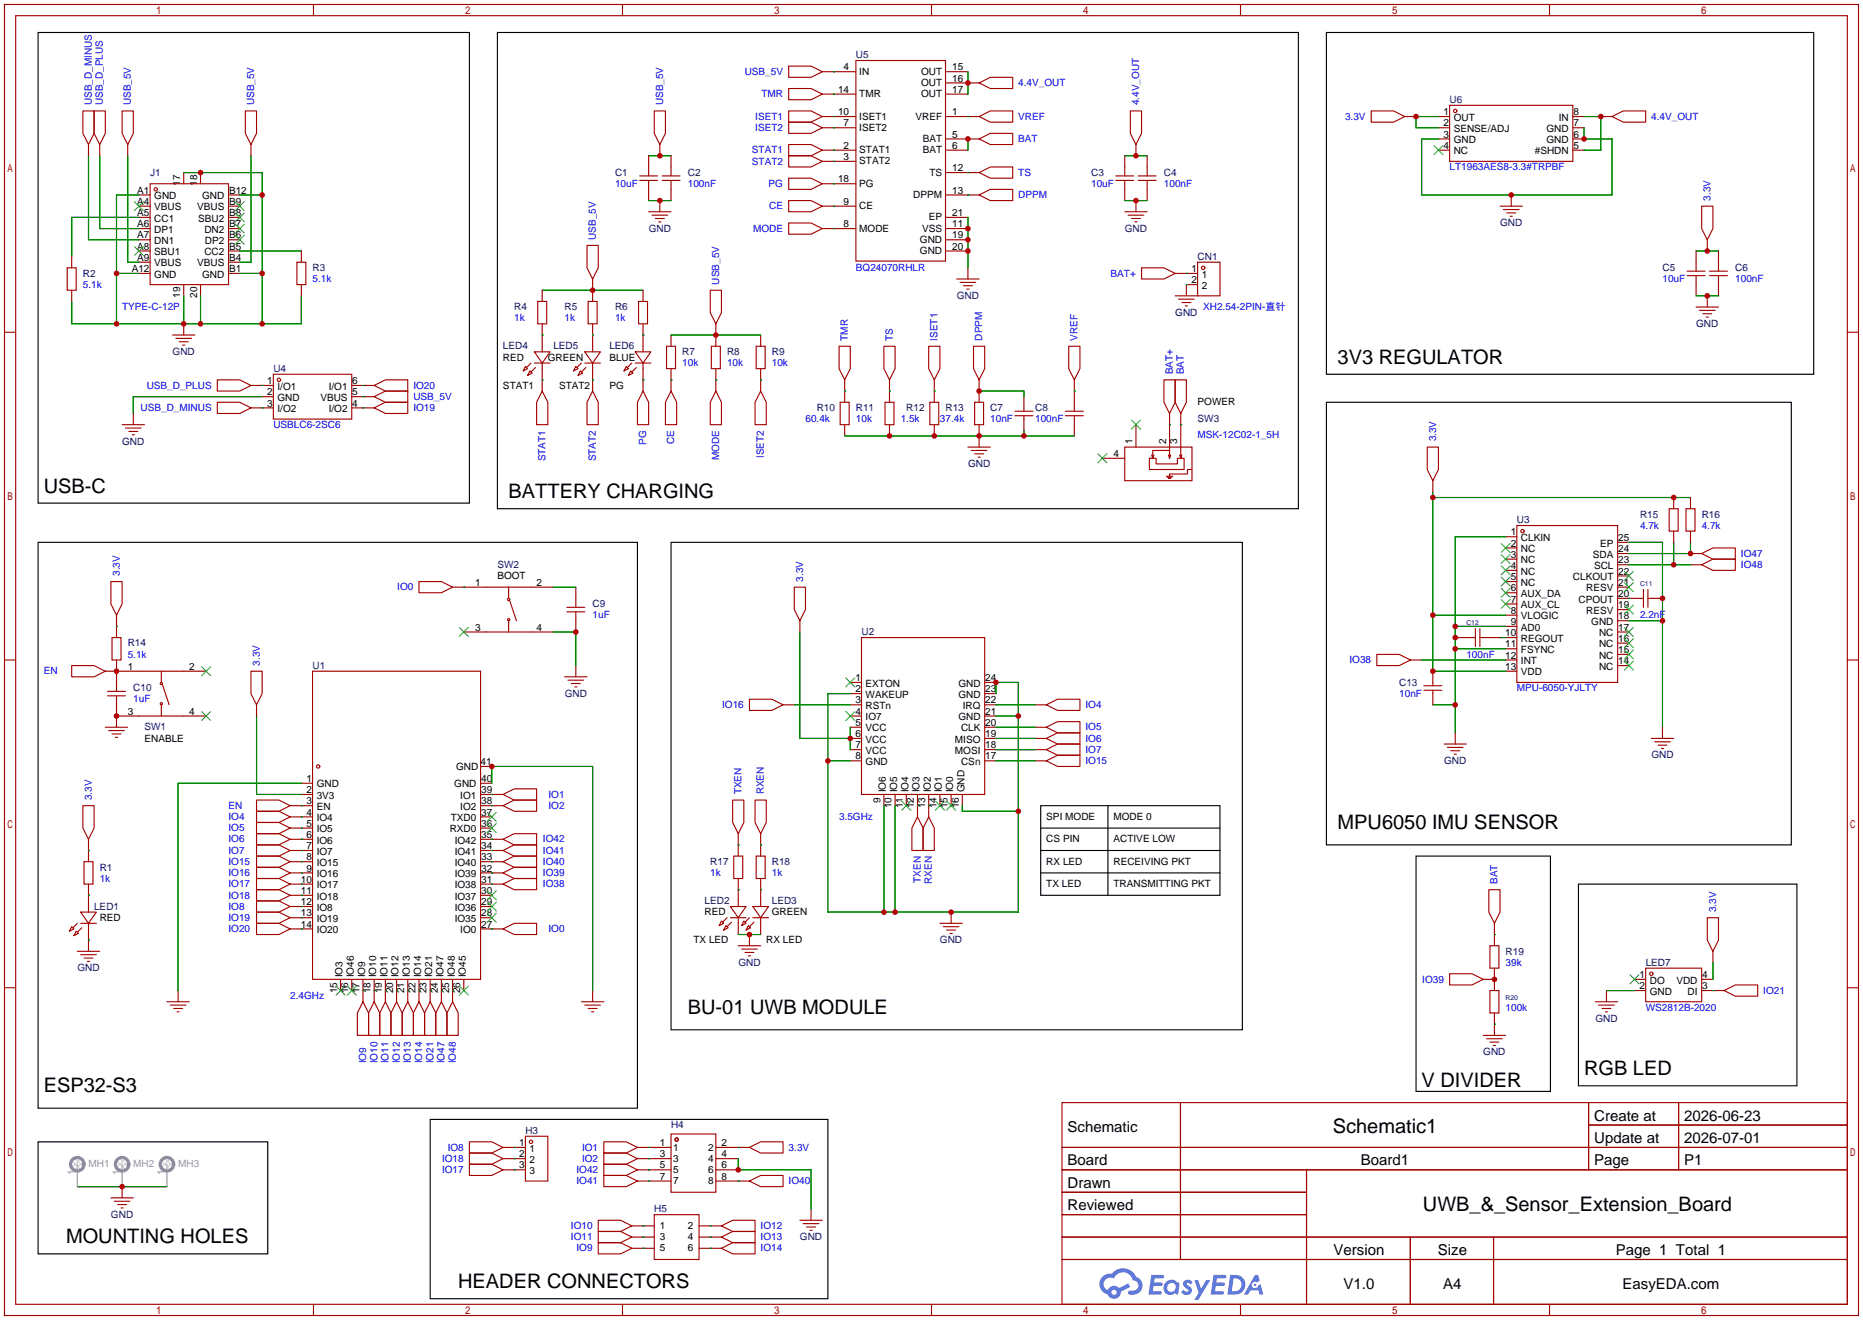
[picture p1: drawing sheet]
<svg xmlns="http://www.w3.org/2000/svg" width="422mm" height="299mm" viewBox="0 0 422 299" stroke-linecap="round" stroke-linejoin="round" font-family="sans-serif">
<defs><g id="words">
<g font-size="4.5">
<text x="303.3" y="82.5">3V3 REGULATOR</text>
<text x="9.9" y="111.7">USB-C</text>
<text x="115.3" y="113">BATTERY CHARGING</text>
<text x="303.3" y="187.9">MPU6050 IMU SENSOR</text>
<text x="156" y="229.8">BU-01 UWB MODULE</text>
<text x="359.2" y="243.8">RGB LED</text>
<text x="9.9" y="247.6">ESP32-S3</text>
<text x="322.3" y="246.3">V DIVIDER</text>
<text x="302.2" y="256.8">Schematic1</text>
<text x="322.6" y="274.6">UWB_&amp;_Sensor_Extension_Board</text>
<text x="15" y="281.9">MOUNTING HOLES</text>
<text x="103.9" y="292">HEADER CONNECTORS</text>
</g>
<g font-size="3.4">
<text x="242.1" y="256.5">Schematic</text>
<text x="361.5" y="254">Create at</text>
<text x="381.9" y="254">2026-06-23</text>
<text x="361.5" y="259.1">Update at</text>
<text x="381.9" y="259.1">2026-07-01</text>
<text x="242.1" y="264.2">Board</text>
<text x="242.1" y="269.2">Drawn</text>
<text x="308.6" y="264.2">Board1</text>
<text x="361.5" y="264.2">Page</text>
<text x="381.9" y="264.2">P1</text>
<text x="242.1" y="274.3">Reviewed</text>
<text x="302.4" y="284.5">Version</text>
<text x="326" y="284.5">Size</text>
<text x="366.4" y="284.5">Page 1 Total 1</text>
<text x="304.6" y="292.1">V1.0</text>
<text x="327.2" y="292.1">A4</text>
<text x="367.9" y="292.1">EasyEDA.com</text>
</g>
<g font-size="2.3" fill="#00f">
<text x="168.9" y="17">USB_5V</text>
<text x="20.8" y="23.9" transform="rotate(-90 20.8 23.9)">USB_D_MINUS</text>
<text x="23.3" y="23.9" transform="rotate(-90 23.3 23.9)">USB_D_PLUS</text>
<text x="29.7" y="23.9" transform="rotate(-90 29.7 23.9)">USB_5V</text>
<text x="57.6" y="23.9" transform="rotate(-90 57.6 23.9)">USB_5V</text>
<text x="150.3" y="23.9" transform="rotate(-90 150.3 23.9)">USB_5V</text>
<text x="172.6" y="22.1">TMR</text>
<text x="230.9" y="19.5">4.4V_OUT</text>
<text x="258.3" y="23.9" transform="rotate(-90 258.3 23.9)">4.4V_OUT</text>
<text x="171.2" y="29.7">ISET2</text>
<text x="171.2" y="27.1">ISET1</text>
<text x="230.9" y="27.1">VREF</text>
<text x="305" y="27.1">3.3V</text>
<text x="374.4" y="27.1">4.4V_OUT</text>
<text x="170.5" y="34.8">STAT1</text>
<text x="230.9" y="32.2">BAT</text>
<text x="170.5" y="37.3">STAT2</text>
<text x="230.9" y="39.8">TS</text>
<text x="328.7" y="38.6">LT1963AES8-3.3#TRPBF</text>
<text x="139.4" y="42.4">10uF</text>
<text x="156" y="42.4">100nF</text>
<text x="174.3" y="42.4">PG</text>
<text x="174.4" y="47.5">CE</text>
<text x="230.9" y="44.9">DPPM</text>
<text x="247.4" y="42.4">10uF</text>
<text x="263.9" y="42.4">100nF</text>
<text x="387.8" y="45.5" transform="rotate(-90 387.8 45.5)">3.3V</text>
<text x="170.7" y="52.5">MODE</text>
<text x="135.1" y="54.4" transform="rotate(-90 135.1 54.4)">USB_5V</text>
<text x="18.8" y="65.2">5.1k</text>
<text x="70.9" y="64">5.1k</text>
<text x="163" y="64.5" transform="rotate(-90 163 64.5)">USB_5V</text>
<text x="194.1" y="61.4">BQ24070RHLR</text>
<text x="251.8" y="62.7">BAT+</text>
<text x="376.9" y="64">10uF</text>
<text x="393.4" y="64">100nF</text>
<text x="27.7" y="70.3">TYPE-C-12P</text>
<text x="272.8" y="70.3">XH2.54-2PIN-直针</text>
<text x="116.6" y="72.9">1k</text>
<text x="128" y="72.9">1k</text>
<text x="139.4" y="72.9">1k</text>
<text x="192.2" y="77.2" transform="rotate(-90 192.2 77.2)">TMR</text>
<text x="202.4" y="77.2" transform="rotate(-90 202.4 77.2)">TS</text>
<text x="212.6" y="77.2" transform="rotate(-90 212.6 77.2)">ISET1</text>
<text x="222.7" y="77.2" transform="rotate(-90 222.7 77.2)">DPPM</text>
<text x="244.3" y="77.2" transform="rotate(-90 244.3 77.2)">VREF</text>
<text x="154.7" y="83">10k</text>
<text x="164.8" y="83">10k</text>
<text x="175" y="83">10k</text>
<text x="33.3" y="88.1">USB_D_PLUS</text>
<text x="93.7" y="88.1">IO20</text>
<text x="265.9" y="84.8" transform="rotate(-90 265.9 84.8)">BAT+</text>
<text x="268.4" y="84.8" transform="rotate(-90 268.4 84.8)">BAT</text>
<text x="31.9" y="93.2">USB_D_MINUS</text>
<text x="93.7" y="93.2">IO19</text>
<text x="93.7" y="90.6">USB_5V</text>
<text x="182.6" y="95.7">60.4k</text>
<text x="194.1" y="95.7">10k</text>
<text x="204.2" y="95.7">1.5k</text>
<text x="213.1" y="95.7">37.4k</text>
<text x="224.5" y="95.7">10nF</text>
<text x="234.7" y="95.7">100nF</text>
<text x="62" y="97">USBLC6-2SC6</text>
<text x="146.5" y="100.8" transform="rotate(-90 146.5 100.8)">PG</text>
<text x="152.9" y="100.7" transform="rotate(-90 152.9 100.7)">CE</text>
<text x="271.5" y="99.3">MSK-12C02-1_5H</text>
<text x="325.6" y="100.1" transform="rotate(-90 325.6 100.1)">3.3V</text>
<text x="123.7" y="104.6" transform="rotate(-90 123.7 104.6)">STAT1</text>
<text x="135.1" y="104.6" transform="rotate(-90 135.1 104.6)">STAT2</text>
<text x="163" y="104.3" transform="rotate(-90 163 104.3)">MODE</text>
<text x="173.2" y="103.8" transform="rotate(-90 173.2 103.8)">ISET2</text>
<text x="371.9" y="119.9">4.7k</text>
<text x="385.8" y="119.9">4.7k</text>
<text x="27.1" y="130.6" transform="rotate(-90 27.1 130.6)">3.3V</text>
<text x="182.1" y="131.8" transform="rotate(-90 182.1 131.8)">3.3V</text>
<text x="394.7" y="126.2">IO47</text>
<text x="394.7" y="128.7">IO48</text>
<text x="90.1" y="133.8">IO0</text>
<text x="134.4" y="140.2">1uF</text>
<text x="371.9" y="140.2">2.2nF</text>
<text x="29" y="149.1">5.1k</text>
<text x="332.5" y="149.1">100nF</text>
<text x="9.9" y="152.9">EN</text>
<text x="58.9" y="150.9" transform="rotate(-90 58.9 150.9)">3.3V</text>
<text x="306" y="150.3">IO38</text>
<text x="30.2" y="159.2">1uF</text>
<text x="163.7" y="160.5">IO16</text>
<text x="246.1" y="160.5">IO4</text>
<text x="317.2" y="158">10nF</text>
<text x="343.9" y="156.7">MPU-6050-YJLTY</text>
<text x="246.1" y="165.6">IO5</text>
<text x="246.1" y="168.1">IO6</text>
<text x="246.1" y="170.7">IO7</text>
<text x="246.1" y="173.2">IO15</text>
<text x="20.8" y="181.4" transform="rotate(-90 20.8 181.4)">3.3V</text>
<text x="51.8" y="183.4">EN</text>
<text x="51.8" y="185.9">IO4</text>
<text x="124.4" y="180.8">IO1</text>
<text x="124.4" y="183.4">IO2</text>
<text x="168.1" y="180.1" transform="rotate(-90 168.1 180.1)">TXEN</text>
<text x="173.2" y="180.1" transform="rotate(-90 173.2 180.1)">RXEN</text>
<text x="190.2" y="185.9">3.5GHz</text>
<text x="51.8" y="188.4">IO5</text>
<text x="51.8" y="191">IO6</text>
<text x="123.1" y="191">IO42</text>
<text x="51.8" y="193.5">IO7</text>
<text x="51.8" y="196.1">IO15</text>
<text x="123.1" y="193.5">IO41</text>
<text x="123.1" y="196.1">IO40</text>
<text x="22.6" y="199.9">1k</text>
<text x="51.8" y="198.6">IO16</text>
<text x="51.8" y="201.1">IO17</text>
<text x="51.8" y="203.7">IO18</text>
<text x="123.1" y="198.6">IO39</text>
<text x="123.1" y="201.1">IO38</text>
<text x="161" y="198.6">1k</text>
<text x="175" y="198.6">1k</text>
<text x="208.8" y="200.1" transform="rotate(-90 208.8 200.1)">TXEN</text>
<text x="211.3" y="200.4" transform="rotate(-90 211.3 200.4)">RXEN</text>
<text x="339.6" y="200.4" transform="rotate(-90 339.6 200.4)">BAT</text>
<text x="51.8" y="206.2">IO8</text>
<text x="51.8" y="208.8">IO19</text>
<text x="389.1" y="206.8" transform="rotate(-90 389.1 206.8)">3.3V</text>
<text x="51.8" y="211.3">IO20</text>
<text x="124.4" y="211.3">IO0</text>
<text x="341.4" y="218.9">39k</text>
<text x="65.8" y="226.5">2.4GHz</text>
<text x="322.5" y="222.7">IO39</text>
<text x="399.8" y="225.3">IO21</text>
<text x="341.4" y="229.1">100k</text>
<text x="373.1" y="229.1">WS2812B-2020</text>
<text x="83" y="241" transform="rotate(-90 83 241)">IO9</text>
<text x="85.6" y="241" transform="rotate(-90 85.6 241)">IO10</text>
<text x="88.1" y="241" transform="rotate(-90 88.1 241)">IO11</text>
<text x="90.6" y="241" transform="rotate(-90 90.6 241)">IO12</text>
<text x="93.2" y="241" transform="rotate(-90 93.2 241)">IO13</text>
<text x="95.7" y="241" transform="rotate(-90 95.7 241)">IO14</text>
<text x="98.3" y="241" transform="rotate(-90 98.3 241)">IO21</text>
<text x="100.8" y="241" transform="rotate(-90 100.8 241)">IO47</text>
<text x="103.3" y="241" transform="rotate(-90 103.3 241)">IO48</text>
<text x="100.2" y="263.4">IO18</text>
<text x="101.5" y="260.8">IO8</text>
<text x="132" y="260.8">IO1</text>
<text x="132" y="263.4">IO2</text>
<text x="178.8" y="260.8">3.3V</text>
<text x="100.2" y="265.9">IO17</text>
<text x="130.7" y="268.4">IO41</text>
<text x="130.7" y="265.9">IO42</text>
<text x="178.8" y="268.4">IO40</text>
<text x="129.4" y="278.6">IO10</text>
<text x="129.4" y="281.1">IO11</text>
<text x="172.5" y="281.1">IO13</text>
<text x="172.5" y="278.6">IO12</text>
<text x="130.7" y="283.7">IO9</text>
<text x="172.5" y="283.7">IO14</text>
</g>
<g font-size="2.3">
<text x="191.3" y="15.9">4</text>
<text x="194.8" y="17">IN</text>
<text x="208.8" y="17">OUT</text>
<text x="215.9" y="15.9">15</text>
<text x="190" y="21">14</text>
<text x="194.8" y="22">TMR</text>
<text x="208.8" y="19.5">OUT</text>
<text x="208.8" y="22">OUT</text>
<text x="215.9" y="18.5">16</text>
<text x="215.9" y="21">17</text>
<text x="190" y="26.1">10</text>
<text x="191.3" y="28.6">7</text>
<text x="194.8" y="29.7">ISET2</text>
<text x="194.8" y="27.1">ISET1</text>
<text x="207.6" y="27.1">VREF</text>
<text x="215.9" y="26.1">1</text>
<text x="327.3" y="28.6">2</text>
<text x="327.3" y="26.1">1</text>
<text x="329.6" y="29.9">SENSE/ADJ</text>
<text x="329.6" y="27.4">OUT</text>
<text x="350.6" y="29.9">GND</text>
<text x="353.4" y="27.4">IN</text>
<text x="356.7" y="26.1">8</text>
<text x="356.7" y="28.6">7</text>
<text x="191.3" y="33.7">2</text>
<text x="194.8" y="34.7">STAT1</text>
<text x="209.2" y="32.2">BAT</text>
<text x="209.2" y="34.7">BAT</text>
<text x="215.9" y="31.2">5</text>
<text x="215.9" y="33.7">6</text>
<text x="327.3" y="33.7">4</text>
<text x="327.3" y="31.2">3</text>
<text x="329.6" y="35">NC</text>
<text x="329.6" y="32.5">GND</text>
<text x="348" y="35">#SHDN</text>
<text x="350.6" y="32.5">GND</text>
<text x="356.7" y="31.2">6</text>
<text x="356.7" y="33.7">5</text>
<text x="190" y="41.3">18</text>
<text x="191.3" y="36.3">3</text>
<text x="194.8" y="37.3">STAT2</text>
<text x="210.7" y="39.8">TS</text>
<text x="215.9" y="38.8">12</text>
<text x="31.1" y="46.4">A4</text>
<text x="31.1" y="43.9">A1</text>
<text x="35" y="47.7">VBUS</text>
<text x="35" y="45.2">GND</text>
<text x="40.9" y="42.1" transform="rotate(-90 40.9 42.1)">17</text>
<text x="44.7" y="42.1" transform="rotate(-90 44.7 42.1)">18</text>
<text x="44.7" y="47.7">VBUS</text>
<text x="45.8" y="45.2">GND</text>
<text x="51.9" y="43.9">B12</text>
<text x="51.9" y="46.4">B9</text>
<text x="191.3" y="46.4">9</text>
<text x="194.8" y="47.4">CE</text>
<text x="194.8" y="42.4">PG</text>
<text x="207.1" y="44.9">DPPM</text>
<text x="215.9" y="43.9">13</text>
<text x="31.1" y="51.5">A6</text>
<text x="31.1" y="49">A5</text>
<text x="35" y="52.8">DP1</text>
<text x="35" y="50.2">CC1</text>
<text x="45" y="50.2">SBU2</text>
<text x="46.3" y="52.8">DN2</text>
<text x="51.9" y="49">B8</text>
<text x="51.9" y="51.5">B7</text>
<text x="191.3" y="51.5">8</text>
<text x="194.8" y="52.5">MODE</text>
<text x="209.1" y="52.5">VSS</text>
<text x="210.6" y="50">EP</text>
<text x="215.9" y="51.5">11</text>
<text x="215.9" y="49">21</text>
<text x="31.1" y="59.1">A9</text>
<text x="31.1" y="56.6">A8</text>
<text x="31.1" y="54">A7</text>
<text x="35" y="57.9">SBU1</text>
<text x="35" y="55.3">DN1</text>
<text x="46.3" y="57.9">CC2</text>
<text x="46.5" y="55.3">DP2</text>
<text x="51.9" y="54">B6</text>
<text x="51.9" y="56.6">B5</text>
<text x="51.9" y="59.1">B4</text>
<text x="208.6" y="55.1">GND</text>
<text x="208.6" y="57.6">GND</text>
<text x="215.9" y="54">19</text>
<text x="215.9" y="56.6">20</text>
<text x="29.9" y="61.7">A12</text>
<text x="35" y="62.9">GND</text>
<text x="35" y="60.4">VBUS</text>
<text x="44.7" y="60.4">VBUS</text>
<text x="45.8" y="62.9">GND</text>
<text x="51.9" y="61.7">B1</text>
<text x="270.1" y="61.7">1</text>
<text x="270.1" y="64.2">2</text>
<text x="272.5" y="62.9">1</text>
<text x="272.5" y="65.5">2</text>
<text x="40.9" y="67.5" transform="rotate(-90 40.9 67.5)">19</text>
<text x="44.7" y="67.5" transform="rotate(-90 44.7 67.5)">20</text>
<text x="114" y="81.8">RED</text>
<text x="124.2" y="81.8">GREEN</text>
<text x="138.2" y="81.8">BLUE</text>
<text x="60.6" y="87.1">1</text>
<text x="60.6" y="89.6">2</text>
<text x="62.9" y="88.3">I/O1</text>
<text x="74.5" y="88.3">I/O1</text>
<text x="79.9" y="89.6">5</text>
<text x="79.9" y="87.1">6</text>
<text x="114" y="88.1">STAT1</text>
<text x="126.7" y="88.1">STAT2</text>
<text x="138.2" y="88.1">PG</text>
<text x="60.6" y="92.1">3</text>
<text x="62.9" y="90.9">GND</text>
<text x="62.9" y="93.4">I/O2</text>
<text x="72.6" y="90.9">VBUS</text>
<text x="74.5" y="93.4">I/O2</text>
<text x="79.9" y="92.1">4</text>
<text x="271.5" y="91.9">POWER</text>
<text x="256.8" y="100.6" transform="rotate(-90 256.8 100.6)">1</text>
<text x="264.4" y="100.6" transform="rotate(-90 264.4 100.6)">2</text>
<text x="266.9" y="100.6" transform="rotate(-90 266.9 100.6)">3</text>
<text x="252.5" y="103.6">4</text>
<text x="342.5" y="121.4">1</text>
<text x="342.5" y="123.9">2</text>
<text x="344.9" y="122.6">CLKIN</text>
<text x="344.9" y="125.2">NC</text>
<text x="362.8" y="123.9">EP</text>
<text x="366.9" y="125.2">24</text>
<text x="366.9" y="122.6">25</text>
<text x="112.8" y="131.3">BOOT</text>
<text x="342.5" y="126.4">3</text>
<text x="342.5" y="129">4</text>
<text x="342.5" y="131.5">5</text>
<text x="344.9" y="127.7">NC</text>
<text x="344.9" y="130.2">NC</text>
<text x="356.6" y="131.5">CLKOUT</text>
<text x="361.2" y="126.4">SDA</text>
<text x="361.4" y="129">SCL</text>
<text x="366.9" y="130.2">22</text>
<text x="366.9" y="127.7">23</text>
<text x="107.7" y="132.8">1</text>
<text x="121.7" y="132.8">2</text>
<text x="342.5" y="134.1">6</text>
<text x="342.5" y="136.6">7</text>
<text x="344.9" y="132.8">NC</text>
<text x="344.9" y="135.3">AUX_DA</text>
<text x="344.9" y="137.9">AUX_CL</text>
<text x="357.9" y="136.6">CPOUT</text>
<text x="359.7" y="134.1">RESV</text>
<text x="366.9" y="137.9">19</text>
<text x="366.9" y="135.3">20</text>
<text x="366.9" y="132.8">21</text>
<text x="107.7" y="142.9">3</text>
<text x="121.7" y="142.9">4</text>
<text x="342.5" y="139.1">8</text>
<text x="342.5" y="141.7">9</text>
<text x="344.9" y="140.4">VLOGIC</text>
<text x="344.9" y="142.9">AD0</text>
<text x="359.7" y="139.1">RESV</text>
<text x="360.8" y="141.7">GND</text>
<text x="366.9" y="142.9">17</text>
<text x="366.9" y="140.4">18</text>
<text x="341.3" y="144.2">10</text>
<text x="341.3" y="146.8">11</text>
<text x="341.3" y="149.3">12</text>
<text x="344.9" y="145.5">REGOUT</text>
<text x="344.9" y="148">FSYNC</text>
<text x="362.6" y="149.3">NC</text>
<text x="362.6" y="146.8">NC</text>
<text x="362.6" y="144.2">NC</text>
<text x="366.9" y="148">15</text>
<text x="366.9" y="145.5">16</text>
<text x="29" y="151.8">1</text>
<text x="42.9" y="151.8">2</text>
<text x="193.9" y="154.4">1</text>
<text x="196.3" y="155.6">EXTON</text>
<text x="217.3" y="155.6">GND</text>
<text x="223.4" y="154.4">24</text>
<text x="341.3" y="151.8">13</text>
<text x="344.9" y="150.6">INT</text>
<text x="344.9" y="153.1">VDD</text>
<text x="362.6" y="151.8">NC</text>
<text x="366.9" y="150.6">14</text>
<text x="29" y="162">3</text>
<text x="42.9" y="162">4</text>
<text x="193.9" y="156.9">2</text>
<text x="193.9" y="159.5">3</text>
<text x="193.9" y="162">4</text>
<text x="196.3" y="158.2">WAKEUP</text>
<text x="196.3" y="160.7">RSTn</text>
<text x="217.3" y="158.2">GND</text>
<text x="218.3" y="160.7">IRQ</text>
<text x="223.4" y="162">21</text>
<text x="223.4" y="159.5">22</text>
<text x="223.4" y="156.9">23</text>
<text x="193.9" y="164.5">5</text>
<text x="193.9" y="167.1">6</text>
<text x="196.3" y="163.3">IO7</text>
<text x="196.3" y="165.8">VCC</text>
<text x="217.3" y="163.3">GND</text>
<text x="217.9" y="165.8">CLK</text>
<text x="223.4" y="167.1">19</text>
<text x="223.4" y="164.5">20</text>
<text x="32.8" y="168.1">ENABLE</text>
<text x="109" y="173.4">41</text>
<text x="193.9" y="169.6">7</text>
<text x="193.9" y="172.2">8</text>
<text x="196.3" y="168.3">VCC</text>
<text x="196.3" y="170.9">VCC</text>
<text x="196.3" y="173.4">GND</text>
<text x="216.5" y="170.9">MOSI</text>
<text x="216.5" y="168.3">MISO</text>
<text x="217.9" y="173.4">CSn</text>
<text x="223.4" y="172.2">17</text>
<text x="223.4" y="169.6">18</text>
<text x="69.5" y="177.2">1</text>
<text x="69.5" y="179.8">2</text>
<text x="71.8" y="178.5">GND</text>
<text x="103" y="178.5">GND</text>
<text x="103.4" y="174.4">GND</text>
<text x="109.1" y="179.8">39</text>
<text x="109.1" y="177.2">40</text>
<text x="200.9" y="179.6" transform="rotate(-90 200.9 179.6)">IO6</text>
<text x="203.4" y="179.6" transform="rotate(-90 203.4 179.6)">IO5</text>
<text x="206" y="179.6" transform="rotate(-90 206 179.6)">IO4</text>
<text x="208.5" y="179.6" transform="rotate(-90 208.5 179.6)">IO3</text>
<text x="211" y="179.6" transform="rotate(-90 211 179.6)">IO2</text>
<text x="213.6" y="179.6" transform="rotate(-90 213.6 179.6)">IO1</text>
<text x="216.1" y="179.6" transform="rotate(-90 216.1 179.6)">IO0</text>
<text x="218.7" y="179.6" transform="rotate(-90 218.7 179.6)">GND</text>
<text x="69.5" y="182.3">3</text>
<text x="69.5" y="184.9">4</text>
<text x="71.8" y="181">3V3</text>
<text x="71.8" y="183.6">EN</text>
<text x="104.4" y="183.6">IO2</text>
<text x="104.4" y="181">IO1</text>
<text x="109.1" y="184.9">37</text>
<text x="109.1" y="182.3">38</text>
<text x="199.6" y="182" transform="rotate(-90 199.6 182)">9</text>
<text x="202.1" y="183.2" transform="rotate(-90 202.1 183.2)">10</text>
<text x="204.7" y="183.2" transform="rotate(-90 204.7 183.2)">11</text>
<text x="207.2" y="183.2" transform="rotate(-90 207.2 183.2)">12</text>
<text x="209.8" y="183.2" transform="rotate(-90 209.8 183.2)">13</text>
<text x="212.3" y="183.2" transform="rotate(-90 212.3 183.2)">14</text>
<text x="214.8" y="183.2" transform="rotate(-90 214.8 183.2)">15</text>
<text x="217.4" y="183.2" transform="rotate(-90 217.4 183.2)">16</text>
<text x="237.2" y="185.9">SPI MODE</text>
<text x="252.5" y="185.9">MODE 0</text>
<text x="69.5" y="187.4">5</text>
<text x="69.5" y="189.9">6</text>
<text x="71.8" y="186.1">IO4</text>
<text x="71.8" y="188.7">IO5</text>
<text x="71.8" y="191.2">IO6</text>
<text x="102" y="188.7">RXD0</text>
<text x="102.2" y="186.1">TXD0</text>
<text x="103.1" y="191.2">IO42</text>
<text x="109.1" y="189.9">35</text>
<text x="109.1" y="187.4">36</text>
<text x="237.2" y="191">CS PIN</text>
<text x="252.5" y="191">ACTIVE LOW</text>
<text x="69.5" y="192.5">7</text>
<text x="69.5" y="195">8</text>
<text x="69.5" y="197.6">9</text>
<text x="71.8" y="193.7">IO7</text>
<text x="71.8" y="196.3">IO15</text>
<text x="103.1" y="196.3">IO40</text>
<text x="103.1" y="193.7">IO41</text>
<text x="109.1" y="197.6">32</text>
<text x="109.1" y="195">33</text>
<text x="109.1" y="192.5">34</text>
<text x="237.2" y="196.1">RX LED</text>
<text x="252.5" y="196.1">RECEIVING PKT</text>
<text x="68.2" y="200.1">10</text>
<text x="68.2" y="202.6">11</text>
<text x="71.8" y="198.8">IO16</text>
<text x="71.8" y="201.4">IO17</text>
<text x="71.8" y="203.9">IO18</text>
<text x="103.1" y="203.9">IO37</text>
<text x="103.1" y="201.4">IO38</text>
<text x="103.1" y="198.8">IO39</text>
<text x="109.1" y="202.6">30</text>
<text x="109.1" y="200.1">31</text>
<text x="237.2" y="201.1">TX LED</text>
<text x="252.5" y="201.1">TRANSMITTING PKT</text>
<text x="22.6" y="208.8">RED</text>
<text x="68.2" y="205.2">12</text>
<text x="68.2" y="207.7">13</text>
<text x="71.8" y="206.4">IO8</text>
<text x="71.8" y="209">IO19</text>
<text x="103.1" y="209">IO35</text>
<text x="103.1" y="206.4">IO36</text>
<text x="109.1" y="207.7">28</text>
<text x="109.1" y="205.2">29</text>
<text x="159.8" y="207.5">RED</text>
<text x="175" y="207.5">GREEN</text>
<text x="68.2" y="210.3">14</text>
<text x="71.8" y="211.5">IO20</text>
<text x="104.4" y="211.5">IO0</text>
<text x="109.1" y="210.3">27</text>
<text x="157.2" y="213.8">TX LED</text>
<text x="173.7" y="213.8">RX LED</text>
<text x="77.7" y="221.5" transform="rotate(-90 77.7 221.5)">IO3</text>
<text x="80.2" y="221.5" transform="rotate(-90 80.2 221.5)">IO46</text>
<text x="82.8" y="221.5" transform="rotate(-90 82.8 221.5)">IO9</text>
<text x="85.3" y="221.5" transform="rotate(-90 85.3 221.5)">IO10</text>
<text x="87.8" y="221.5" transform="rotate(-90 87.8 221.5)">IO11</text>
<text x="90.4" y="221.5" transform="rotate(-90 90.4 221.5)">IO12</text>
<text x="92.9" y="221.5" transform="rotate(-90 92.9 221.5)">IO13</text>
<text x="95.5" y="221.5" transform="rotate(-90 95.5 221.5)">IO14</text>
<text x="98" y="221.5" transform="rotate(-90 98 221.5)">IO21</text>
<text x="100.5" y="221.5" transform="rotate(-90 100.5 221.5)">IO47</text>
<text x="103.1" y="221.5" transform="rotate(-90 103.1 221.5)">IO48</text>
<text x="105.6" y="221.5" transform="rotate(-90 105.6 221.5)">IO45</text>
<text x="371.7" y="221.7">1</text>
<text x="386" y="221.7">4</text>
<text x="76.4" y="225.1" transform="rotate(-90 76.4 225.1)">15</text>
<text x="79" y="225.1" transform="rotate(-90 79 225.1)">16</text>
<text x="81.5" y="225.1" transform="rotate(-90 81.5 225.1)">17</text>
<text x="84" y="225.1" transform="rotate(-90 84 225.1)">18</text>
<text x="86.6" y="225.1" transform="rotate(-90 86.6 225.1)">19</text>
<text x="89.1" y="225.1" transform="rotate(-90 89.1 225.1)">20</text>
<text x="91.7" y="225.1" transform="rotate(-90 91.7 225.1)">21</text>
<text x="94.2" y="225.1" transform="rotate(-90 94.2 225.1)">22</text>
<text x="96.7" y="225.1" transform="rotate(-90 96.7 225.1)">23</text>
<text x="99.3" y="225.1" transform="rotate(-90 99.3 225.1)">24</text>
<text x="101.8" y="225.1" transform="rotate(-90 101.8 225.1)">25</text>
<text x="104.4" y="225.1" transform="rotate(-90 104.4 225.1)">26</text>
<text x="371.7" y="224.2">2</text>
<text x="374.1" y="223">DO</text>
<text x="374.1" y="225.5">GND</text>
<text x="380.1" y="223">VDD</text>
<text x="382.6" y="225.5">DI</text>
<text x="386" y="224.2">3</text>
<text x="117.7" y="259.8">1</text>
<text x="117.7" y="262.3">2</text>
<text x="120.1" y="261.1">1</text>
<text x="120.1" y="263.6">2</text>
<text x="149.6" y="259.8">1</text>
<text x="149.6" y="262.3">3</text>
<text x="152.7" y="260.8">1</text>
<text x="152.7" y="263.3">3</text>
<text x="160.5" y="260.8">2</text>
<text x="160.5" y="263.3">4</text>
<text x="163.6" y="259.8">2</text>
<text x="163.6" y="262.3">4</text>
<text x="117.7" y="264.9">3</text>
<text x="120.1" y="266.1">3</text>
<text x="149.6" y="264.9">5</text>
<text x="149.6" y="267.4">7</text>
<text x="152.7" y="265.9">5</text>
<text x="152.7" y="268.4">7</text>
<text x="160.5" y="265.9">6</text>
<text x="160.5" y="268.4">8</text>
<text x="163.6" y="264.9">6</text>
<text x="163.6" y="267.4">8</text>
<text x="149.6" y="278.6">1</text>
<text x="149.6" y="281.1">3</text>
<text x="156" y="278.6">2</text>
<text x="156" y="281.1">4</text>
<text x="149.6" y="283.7">5</text>
<text x="156" y="283.7">6</text>
</g>
<g font-size="2.3" fill="#000080">
<text x="194.1" y="13.2">U5</text>
<text x="328.7" y="23.3">U6</text>
<text x="34" y="39.8">J1</text>
<text x="139.4" y="39.8">C1</text>
<text x="156" y="39.8">C2</text>
<text x="247.4" y="39.8">C3</text>
<text x="263.9" y="39.8">C4</text>
<text x="147.1" y="52.5">GND</text>
<text x="255" y="52.5">GND</text>
<text x="340.1" y="51.3">GND</text>
<text x="271.5" y="58.9">CN1</text>
<text x="18.8" y="62.7">R2</text>
<text x="70.9" y="61.4">R3</text>
<text x="376.9" y="61.4">C5</text>
<text x="393.4" y="61.4">C6</text>
<text x="116.6" y="70.3">R4</text>
<text x="128" y="70.3">R5</text>
<text x="139.4" y="70.3">R6</text>
<text x="216.9" y="67.8">GND</text>
<text x="266.5" y="71.6">GND</text>
<text x="384.6" y="74.1">GND</text>
<text x="39.1" y="80.5">GND</text>
<text x="114" y="79.2">LED4</text>
<text x="125.5" y="79.2">LED5</text>
<text x="138.2" y="79.2">LED6</text>
<text x="154.7" y="80.5">R7</text>
<text x="164.8" y="80.5">R8</text>
<text x="175" y="80.5">R9</text>
<text x="62" y="84.3">U4</text>
<text x="185.2" y="93.2">R10</text>
<text x="194.1" y="93.2">R11</text>
<text x="205.5" y="93.2">R12</text>
<text x="214.4" y="93.2">R13</text>
<text x="224.5" y="93.2">C7</text>
<text x="234.7" y="93.2">C8</text>
<text x="271.5" y="95.7">SW3</text>
<text x="27.7" y="100.8">GND</text>
<text x="219.5" y="105.9">GND</text>
<text x="343.9" y="118.6">U3</text>
<text x="371.9" y="117.3">R15</text>
<text x="385.8" y="117.3">R16</text>
<text x="112.8" y="128.7">SW2</text>
<text x="134.4" y="137.6">C9</text>
<text x="195.3" y="144">U2</text>
<text x="29" y="146.5">R14</text>
<text x="70.9" y="151.6">U1</text>
<text x="317.2" y="155.4">C13</text>
<text x="30.2" y="156.7">C10</text>
<text x="128" y="158">GND</text>
<text x="32.8" y="165.6">SW1</text>
<text x="327.4" y="173.2">GND</text>
<text x="374.4" y="171.9">GND</text>
<text x="22.6" y="197.3">R1</text>
<text x="161" y="196.1">R17</text>
<text x="175" y="196.1">R18</text>
<text x="21.3" y="206.2">LED1</text>
<text x="159.8" y="204.9">LED2</text>
<text x="175" y="204.9">LED3</text>
<text x="213.1" y="213.8">GND</text>
<text x="17.5" y="220.2">GND</text>
<text x="167.4" y="218.9">GND</text>
<text x="341.4" y="216.4">R19</text>
<text x="373.1" y="218.9">LED7</text>
<text x="361.7" y="231.6">GND</text>
<text x="336.3" y="239.2">GND</text>
<text x="119.1" y="257">H3</text>
<text x="152.1" y="255.7">H4</text>
<text x="148.3" y="274.8">H5</text>
<text x="25.2" y="276.1">GND</text>
<text x="181.4" y="281.1">GND</text>
</g>
<g font-size="2.3" fill="#999">
<text x="17" y="266.4" transform="rotate(-90 17 266.4)">1</text>
<text x="20.1" y="264.6">MH1</text>
<text x="27.1" y="266.4" transform="rotate(-90 27.1 266.4)">1</text>
<text x="30.2" y="264.6">MH2</text>
<text x="37.3" y="266.4" transform="rotate(-90 37.3 266.4)">1</text>
<text x="40.4" y="264.6">MH3</text>
</g>
<g font-size="1.5" fill="#000080">
<text x="371.9" y="132.7">C11</text>
<text x="332.5" y="141.6">C12</text>
<text x="341.4" y="226.7">R20</text>
</g>
</g></defs>
<g fill="none" stroke="#a10000" stroke-width=".25">
<path d="M1 1h420.4v297.2h-420.4zM3.6 3.6h415.2v292.1h-415.2zM71.1 1v2.6M141.1 1v2.6M211.2 1v2.6M281.3 1v2.6M351.3 1v2.6M1 75.3h2.6M418.8 75.3h2.6M1 149.6h2.6M418.8 149.6h2.6M1 223.9h2.6"/>
<path d="M418.8 223.9h2.6M240.8 249.9h178v45.8h-178zM267.7 249.9v35.6M360.2 249.9v15.3M360.2 255h58.6M380.6 249.9v15.3M240.8 260.1h178M240.8 265.2h178M240.8 270.3h55.4M240.8 275.3h55.4M296.2 265.2v30.5M71.1 295.7v2.5"/>
<path d="M141.1 295.7v2.5M211.2 295.7v2.5M240.8 280.4h178M240.8 285.5h178M281.3 295.7v2.5M319.8 280.4v15.3M338.6 280.4v15.3M351.3 295.7v2.5"/>
</g>
<g fill="#5487ff">
<path d="M268.5 290.3a1.3 1.3 0 0 1 1.9 .3l-.4 .6a.54 .54 0 0 0-1-.2l.2 .2a1.28 1.28 0 0 1 .8 2 1.53 1.53 0 0 1-2.2-.3l.5-.6 .8 .5a.31 .31 0 0 0 .3-.3 .31 .31 0 0 0-.2-.3 1.12 1.12 0 0 1-.7-1.9z"/>
<path d="M270.8 290.2h.8l.7 1.9 1.2-1.9h.9l-2.7 4.5h-.9l1-1.7z"/>
<path d="M261 289h2.3a.46 .46 0 0 1 .5 .1 .46 .46 0 0 1 .1 .5l-.3 .2h-1.8l-.1 .9h1.6a.4 .4 0 0 1 .3 .4 .4 .4 0 0 1-.4 .4h-1.6l-.2 1.2h1.4a.46 .46 0 0 1 .5 .1 .46 .46 0 0 1 .1 .5l-.4 .2h-2.6z"/>
<path d="M275.1 289h2.3a.47 .47 0 0 1 .5 .1 .47 .47 0 0 1 .1 .5l-.3 .2h-1.8l-.1 .9h1.6a.4 .4 0 0 1 .4 .4 .4 .4 0 0 1-.5 .4h-1.6l-.2 1.2h1.4a.46 .46 0 0 1 .5 .1 .46 .46 0 0 1 .1 .5l-.4 .2h-2.6z"/>
<path d="M284.5 289h.8l.3 1.3-.6 .4a.75 .75 0 0 0-1.1 .3 .75 .75 0 0 0 .5 1 .75 .75 0 0 0 .9-.6l.5-.3 .6 2.4h-.8l-.3-1h-1.8l-.5 1h-1z"/>
<path d="M278.9 289l-.6 4.5h1.4a2.27 2.27 0 0 0 2.7-2.3 2.27 2.27 0 0 0-2.7-2.2zM279.7 289.8a1.5 1.5 0 0 1 1.8 1.5 1.5 1.5 0 0 1-1.9 1.4h-.3z"/>
<path d="M264.4 290.6a1.6 1.6 0 0 0-.4 2.3 1.6 1.6 0 0 0 2.3 .2l.8 .4 .3-2.5-.1-.3h-.5a1.58 1.58 0 0 0-2.4-.1zM265 291.1a.98 .98 0 0 1 1.6 .5 .98 .98 0 0 1-1.1 1.2 .94 .94 0 0 1-.9-.6 .94 .94 0 0 1 .4-1.1z"/>
<path d="M250 289.4a2.37 2.37 0 0 0 1.1 4 1.54 1.54 0 0 0 1.8 1 1.54 1.54 0 0 0 1.2-1.6l2.2-1.1-.5-.8-2.1 1.1a1.57 1.57 0 0 0-2.6 .4 1.5 1.5 0 0 1-.7-2.1 1.5 1.5 0 0 1 2.2-.5 2.23 2.23 0 0 1 2.3-1.4 2.23 2.23 0 0 1 1.9 1.8 1.16 1.16 0 0 1 1.3 1.1 1.16 1.16 0 0 1-1.1 1.3h-.7a.47 .47 0 0 0-.5 .3 .47 .47 0 0 0 .4 .6 2.14 2.14 0 0 0 2.7-1.4 2.14 2.14 0 0 0-1.3-2.7 3.2 3.2 0 0 0-5.5-.7l-1.1 .1zM252 292.9a.6 .6 0 0 1 1.2 0 .6 .6 0 0 1-1.2 0z"/>
<circle cx="284.6" cy="291.3" r=".28"/>
</g>
<g fill="none" stroke="#a10000" stroke-width=".25">
<path d="M178.8 15h5.1l2.5 1.3-2.5 1.2h-5.1zM186.4 16.3h7.7M194.1 13.7h20.3v45.5h-20.3zM214.4 16.3h5.1M214.4 18.8h7.6M222 18.8l2.5-1.3h5.1v2.6h-5.1zM18.8 25.1h2.5v5.1l-1.2 2.6-1.3-2.6zM20.1 32.8v2.5M21.3 25.1h2.6v5.1l-1.3 2.6-1.3-2.6zM22.6 32.8v2.5M27.7 25.1h2.5v5.1l-1.2 2.6-1.3-2.6zM29 32.8v2.5"/>
<path d="M41.7 39.1v2.6M45.5 39.1v2.6M55.6 25.1h2.6v5.1l-1.3 2.6-1.3-2.6zM56.9 32.8v2.5M145 39.9h4.1M147.1 35.3v4.6M148.3 25.1h2.6v5.1l-1.3 2.6-1.3-2.6zM149.6 32.8v2.5M150.1 39.9h4.1M152.1 35.3v4.6M178.8 32.8h5.1l2.5 1.2-2.5 1.3h-5.1zM178.8 35.3h5.1l2.5 1.3-2.5 1.2h-5.1z"/>
<path d="M178.8 27.7h5.1l2.5 1.3-2.5 1.2h-5.1zM178.8 20.1h5.1l2.5 1.2-2.5 1.3h-5.1zM178.8 25.1h5.1l2.5 1.3-2.5 1.3h-5.1zM186.4 26.4h7.7M186.4 34h7.7M186.4 36.6h7.7M186.4 29h7.7M186.4 21.3h7.7M214.4 26.4h7.6M214.4 34h5.1M214.4 31.5h7.6M214.4 39.1h7.6"/>
<path d="M214.4 21.3h5.1M222 31.5l2.5-1.3h5.1v2.6h-5.1zM222 39.1l2.5-1.3h5.1v2.6h-5.1zM222 26.4l2.5-1.3h5.1v2.6h-5.1zM253 39.9h4M255 35.3v4.6M256.3 25.1h2.5v5.1l-1.2 2.6-1.3-2.6zM257.6 32.8v2.5M258.1 39.9h4M260.1 35.3v4.6M310.9 25.1h5.1l2.5 1.3-2.5 1.3h-5.1zM318.5 26.4h2.6"/>
<path d="M326.1 26.4h2.6M326.1 34h2.6M326.1 31.5h2.6M326.1 29h2.6M328.7 23.9h27.9v12.7h-27.9zM356.6 26.4h2.6M356.6 34h2.6M356.6 31.5h2.6M356.6 29h2.6M363 26.4h2.5M365.5 26.4l2.5-1.3h5.1v2.6h-5.1zM16.3 58.2v2.5"/>
<path d="M31.5 44.2h2.5M31.5 46.7h2.5M31.5 49.3h2.5M31.5 51.8h2.5M31.5 54.4h2.5M31.5 56.9h2.5M31.5 59.4h2.5M34 41.7h17.8v22.8h-17.8zM51.8 44.2h2.6M51.8 46.7h2.6M51.8 49.3h2.6M51.8 51.8h2.6"/>
<path d="M51.8 54.4h2.6M51.8 56.9h2.6M51.8 59.4h2.6M67.3 59.4h2v5.1h-2zM68.3 56.9v2.5M133.1 55.6h2.5v5.1l-1.2 2.5-1.3-2.5zM145 40.9h4.1M147.1 40.9v4.6M147.1 48h5M147.8 48.8h3.6M148.6 49.5h2M149.4 50.3h.5"/>
<path d="M149.6 45.5v2.5M150.1 40.9h4.1M152.1 40.9v4.6M178.8 40.4h5.1l2.5 1.3-2.5 1.2h-5.1zM178.8 45.5h5.1l2.5 1.2-2.5 1.3h-5.1zM178.8 50.5h5.1l2.5 1.3-2.5 1.3h-5.1zM186.4 46.7h7.7M186.4 51.8h7.7M186.4 41.7h7.7M214.4 44.2h7.6M214.4 49.3h5.1M214.4 51.8h5.1"/>
<path d="M214.4 54.4h5.1M214.4 56.9h5.1M222 44.2l2.5-1.3h5.1v2.6h-5.1zM253 40.9h4M255 48h5.1M255 40.9v4.6M255.8 48.8h3.5M256.5 49.5h2.1M257.3 50.3h.5M257.6 45.5v2.5M258.1 40.9h4M260.1 40.9v4.6"/>
<path d="M271.5 59.4h5.1v7.7h-5.1zM340.1 46.7h5.1M340.9 47.5h3.5M341.6 48.3h2.1M342.4 49h.5M342.6 44.2v2.5M384.6 56.9v4.6M385.8 46.7h2.6v5.1l-1.3 2.6-1.3-2.6zM387.1 54.4v2.5M389.6 56.9v4.6M15.2 60.7h2.1v5.1h-2.1zM16.3 65.8v2.5"/>
<path d="M31.5 62h2.5M39.1 75.9h5.1M39.9 76.7h3.5M40.6 77.5h2.1M41.4 78.2h.5M41.7 64.5v2.6M41.7 73.4v2.5M45.5 64.5v2.6M51.8 62h2.6M68.3 64.5v2.6M121.2 79.8h3.5l-1.8 2.5zM121.9 68.3h2.1v5.1h-2.1z"/>
<path d="M122.9 65.8v2.5M122.9 73.4v6.4M132.6 79.8h3.5l-1.7 2.5zM133.3 68.3h2.1v5.1h-2.1zM134.4 63.2v5.1M134.4 73.4v6.4M144 79.8h3.6l-1.8 2.5zM144.8 68.3h2v5.1h-2zM145.8 65.8v2.5M145.8 73.4v6.4M151.1 78.5h2.1v5.1h-2.1zM152.1 75.9v2.6"/>
<path d="M161 65.8h2.6v5.1l-1.3 2.5-1.3-2.5zM161.3 78.5h2v5.1h-2zM162.3 73.4v5.1M171.4 78.5h2.1v5.1h-2.1zM172.5 75.9v2.6M190.2 78.5h2.6v5.1l-1.3 2.5-1.3-2.5zM200.4 78.5h2.5v5.1l-1.2 2.5-1.3-2.5zM210.6 78.5h2.5v5.1l-1.3 2.5-1.2-2.5zM216.9 63.2h5.1M217.7 64h3.5M218.4 64.8h2.1M219.2 65.5h.5"/>
<path d="M219.5 60.7v2.5M220.7 78.5h2.6v5.1l-1.3 2.5-1.3-2.5zM242.3 78.5h2.6v5.1l-1.3 2.5-1.3-2.5zM258.8 60.7h5.1l2.5 1.3-2.5 1.2h-5.1zM266.4 62h5.1M266.4 67.1h5.1M267.2 67.8h3.6M268 68.6h2M268.7 69.3h.5M271.5 64.5h-2.5v2.6M382.5 62.5h4.1M382.5 61.5h4.1"/>
<path d="M384.6 62.5v4.6M384.6 69.6h5M385.3 70.4h3.6M386.1 71.1h2M386.8 71.9h.5M387.1 67.1v2.5M387.6 62.5h4.1M387.6 61.5h4.1M389.6 62.5v4.6M27.7 96.3h5.1M28.4 97h3.6M29.2 97.8h2"/>
<path d="M30 98.6h.5M30.2 93.7v2.6M49.3 86.1h5.1l2.5 1.3-2.5 1.2h-5.1zM49.3 91.2h5.1l2.5 1.3-2.5 1.2h-5.1zM56.9 87.4h5.1M56.9 92.5h5.1M59.4 89.9h2.6M62 84.8h17.8v10.2h-17.8zM79.8 87.4h5M79.8 89.9h5M79.8 92.5h5M84.8 87.4l2.6-1.3h5.1v2.5h-5.1z"/>
<path d="M84.8 92.5l2.6-1.3h5.1v2.5h-5.1zM84.8 89.9l2.6-1.3h5.1v2.6h-5.1zM119.1 83.1l.5 .5-1 .5zM120.1 84.1l.5 .5-1 .5zM120.4 82.3l-1 1M121.2 82.3h3.5M121.4 83.3l-1 1M122.9 88.6l1.3 2.6v5.1h-2.5v-5.1zM122.9 82.3v6.3M130.6 83.1l.5 .5-1.1 .5zM131.6 84.1l.5 .5-1 .5zM131.8 82.3l-1 1"/>
<path d="M132.6 82.3h3.5M132.8 83.3l-1 1M134.4 88.6l1.2 2.6v5.1h-2.5v-5.1zM134.4 82.3v6.3M142 83.1l.5 .5-1 .5zM143 84.1l.5 .5-1 .5zM143.3 82.3l-1.1 1M144 82.3h3.6M144.3 83.3l-1 1M145.8 88.6l1.3 2.6v5.1h-2.6v-5.1zM145.8 82.3v6.3M152.1 88.6l1.3 2.6v5.1h-2.5v-5.1z"/>
<path d="M152.1 83.6v5M162.3 88.6l1.3 2.6v5.1h-2.6v-5.1zM162.3 83.6v5M172.5 88.6l1.2 2.6v5.1h-2.5v-5.1zM172.5 83.6v5M190.5 91.2h2v5.1h-2zM191.5 86.1v5.1M191.5 96.3v2.5M200.7 91.2h2v5.1h-2zM201.7 86.1v5.1M201.7 96.3v2.5M210.8 91.2h2.1v5.1h-2.1z"/>
<path d="M211.8 86.1v5.1M211.8 96.3v2.5M221 91.2h2v5.1h-2zM222 86.1v5.1M222 96.3v5M230.1 94.2h4.1M230.1 93.2h4.1M232.2 89.9v3.3M232.2 94.2v3.3M241.6 94.2h4M241.6 93.2h4M243.6 86.1v7.1"/>
<path d="M243.6 94.2v4.6M257.6 96.3v5M263.9 86.1h2.5v5.1l-1.2 2.5-1.3-2.5zM265.2 93.7v10.2M266.4 86.1h2.6v5.1l-1.3 2.5-1.3-2.5zM267.7 93.7v10.2l.3-.8M219.5 101.3h5M220.2 102.1h3.6M221 102.9h2M221.7 103.6h.5M249.9 103.9h5.1M255 101.3h15.3v7.7h-15.3z"/>
<path d="M260.6 103.9h1.5v1.3h4.9v-1.3h1.5v2.5h-7.9zM261.1 103.1l.3 .8M264.4 108h1.5M264.7 108.2h1M264.9 103.1l.3 .8M264.9 108.5h.5M265.2 102.1h-3.8v1.8l.2-.8M265.4 103.1l-.2 .8M267.5 103.1l.2 .8M270.3 106.4h-1.1v1h-4v.6M323.6 101.3h2.5v5.1l-1.2 2.6-1.3-2.6zM324.9 109v2.5"/>
<path d="M343.9 119.1h22.9v35.6h-22.9zM378.5 115.3h2v5.1h-2zM379.5 112.8v2.5M382.3 115.3h2v5.1h-2zM383.3 112.8v2.5M25.1 131.8h2.6v5.1l-1.3 2.5-1.3-2.5zM26.4 139.4v5.1M95 131.8h5.1l2.5 1.3-2.5 1.3h-5.1zM102.6 133.1h22.9M115.3 133.1v2.5M115.6 136.1l1.5 4.6M128.5 137.7h4.1"/>
<path d="M128.5 138.7h4.1M130.6 133.1v4.6M130.6 138.7v4.6M180.1 133.1h2.5v5.1l-1.2 2.5-1.3-2.5zM341.4 121.7h2.5M341.4 124.2h2.5M341.4 126.7h2.5M341.4 129.3h2.5M341.4 131.8h2.5M341.4 134.4h2.5M341.4 136.9h2.5M341.4 139.4h2.5"/>
<path d="M366.8 133.1h2.5M366.8 138.2h2.5M366.8 135.6h5.8M366.8 130.6h2.5M366.8 128h2.5M366.8 125.5h2.5M366.8 122.9h2.5M372.6 133.6v4.1M373.6 135.6h3.3M373.6 133.6v4.1M379.5 120.4v2.5M383.3 128h2.5"/>
<path d="M383.3 125.5h2.5M383.3 120.4v2.5M385.8 125.5l2.6-1.3h5v2.5h-5zM385.8 128l2.6-1.3h5v2.6h-5zM16.3 150.9h5l2.6 1.2-2.6 1.3h-5zM23.9 152.1h22.8M24.4 156.7h4M24.4 157.7h4M25.4 144.5h2v5.1h-2zM26.4 149.6v7.1M26.4 157.7v7.1M36.6 152.1v2.6"/>
<path d="M36.6 159.8v2.5M36.8 155.2l1.6 4.6M56.9 152.1h2.5v5.1l-1.2 2.6-1.3-2.6zM58.2 159.8v2.5M70.9 152.1h38.1v69.9h-38.1zM105.2 143.3h20.3M115.3 140.7v2.6M128 153.4h5.1M128.8 154.2h3.5M129.5 154.9h2.1M130.3 155.7h.5M130.6 150.9v2.5"/>
<path d="M169.9 158.5h5.1l2.5 1.3-2.5 1.2h-5.1zM177.5 159.8h2.6M181.4 140.7v2.6M192.8 154.7h2.5M192.8 157.2h2.5M192.8 159.8h2.5M195.3 144.5h28v35.6h-28zM223.3 154.7h2.5M223.3 157.2h2.5M223.3 159.8h2.5M234.7 159.8h2.5M237.2 159.8l2.6-1.3h5.1v2.5h-5.1z"/>
<path d="M312.2 148.3h5l2.6 1.3-2.6 1.3h-5zM319.8 149.6h2.5M322.8 156.5h4.1M322.8 155.4h4.1M324.9 152.1v3.3M324.9 156.5v3.3M329.9 144.5h4.6M334.5 142.5v4.1M335.5 144.5h4.6M335.5 142.5v4.1M341.4 152.1h2.5M341.4 142h2.5"/>
<path d="M341.4 144.5h2.5M341.4 147.1h2.5M341.4 149.6h2.5M366.8 143.3h2.5M366.8 150.9h2.5M366.8 148.3h2.5M366.8 145.8h2.5M366.8 140.7h2.5M23.9 164.8h5.1M24.6 165.6h3.6M25.4 166.4h2M26.2 167.1h.5"/>
<path d="M26.4 162.3h20.3M68.3 177.5h2.6M109 177.5h2.5M109 173.7h2.5M192.8 164.8h2.5M192.8 162.3h2.5M192.8 167.4h2.5M192.8 169.9h2.5M192.8 172.5h2.5M223.3 164.8h2.5M223.3 162.3h2.5M223.3 167.4h2.5"/>
<path d="M223.3 169.9h2.5M223.3 172.5h2.5M234.7 164.8h2.5M234.7 167.4h2.5M234.7 169.9h2.5M234.7 172.5h2.5M237.2 164.8l2.6-1.2h5.1v2.5h-5.1zM237.2 167.4l2.6-1.3h5.1v2.6h-5.1zM237.2 169.9l2.6-1.2h5.1v2.5h-5.1zM237.2 172.5l2.6-1.3h5.1v2.5h-5.1zM327.4 168.7h5.1M328.2 169.4h3.5"/>
<path d="M328.9 170.2h2.1M329.7 170.9h.5M329.9 166.1v2.6M374.4 167.4h5.1M375.2 168.1h3.5M375.9 168.9h2.1M376.7 169.7h.5M376.9 164.8v2.6M18.8 182.6h2.5v5.1l-1.2 2.5-1.3-2.5zM19 195.3h2.1v5.1h-2.1zM20.1 190.2v5.1M58.2 181.4h5l2.6 1.2-2.6 1.3h-5z"/>
<path d="M58.2 183.9h5l2.6 1.3-2.6 1.2h-5zM58.2 186.4h5l2.6 1.3-2.6 1.3h-5zM58.2 189h5l2.6 1.2-2.6 1.3h-5zM58.2 191.5h5l2.6 1.3-2.6 1.3h-5zM58.2 194.1h5l2.6 1.2-2.6 1.3h-5zM58.2 196.6h5l2.6 1.3-2.6 1.2h-5zM58.2 199.1h5l2.6 1.3-2.6 1.3h-5zM65.8 182.6h5.1M65.8 185.2h5.1M65.8 187.7h5.1M65.8 190.2h5.1M65.8 192.8h5.1"/>
<path d="M65.8 195.3h5.1M65.8 197.9h5.1M68.3 180.1h2.6M109 180.1h5M109 182.6h5M109 185.2h2.5M109 187.7h2.5M109 190.2h5M109 192.8h5M109 195.3h5M109 197.9h5M114 180.1l2.6-1.3h5.1v2.6h-5.1z"/>
<path d="M114 182.6l2.6-1.2h5.1v2.5h-5.1zM114 190.2l2.6-1.2h5.1v2.5h-5.1zM114 192.8l2.6-1.3h5.1v2.6h-5.1zM114 195.3l2.6-1.2h5.1v2.5h-5.1zM114 197.9l2.6-1.3h5.1v2.5h-5.1zM166.1 181.4h2.6v5l-1.3 2.6-1.3-2.6zM166.4 194.1h2v5h-2zM167.4 189v5.1M167.4 199.1v6.4M171.2 181.4h2.5v5l-1.2 2.6-1.3-2.6zM171.4 194.1h2.1v5h-2.1zM172.5 189v5.1"/>
<path d="M172.5 199.1v6.4M200.4 180.1v2.5M202.9 180.1v2.5M205.5 180.1v2.5M208 185.2l1.3 2.5v5.1h-2.5v-5.1zM208 180.1v5.1M210.6 185.2l1.2 2.5v5.1h-2.5v-5.1zM210.6 180.1v5.1M213.1 180.1v2.5M215.6 180.1v2.5M218.2 180.1v2.5M16.3 210.1l.5 .5-1.1 .5z"/>
<path d="M17.3 211.1l.5 .5-1 .5zM17.5 209.3l-1 1M17.5 215.6h5.1M18.3 206.8h3.5l-1.7 2.5zM18.3 209.3h3.5M18.3 216.4h3.5M18.5 210.3l-1 1M19 217.2h2.1M19.8 217.9h.5M20.1 200.4v6.4M20.1 209.3v6.3M58.2 201.7h5l2.6 1.2-2.6 1.3h-5z"/>
<path d="M58.2 204.2h5l2.6 1.3-2.6 1.3h-5zM58.2 206.8h5l2.6 1.2-2.6 1.3h-5zM58.2 209.3h5l2.6 1.3-2.6 1.2h-5zM65.8 200.4h5.1M65.8 202.9h5.1M65.8 205.5h5.1M65.8 208h5.1M65.8 210.6h5.1M109 200.4h5M109 202.9h2.5M109 205.5h2.5M109 208h2.5"/>
<path d="M109 210.6h5M114 200.4l2.6-1.3h5.1v2.6h-5.1zM114 210.6l2.6-1.3h5.1v2.5h-5.1zM163.6 208.8l.5 .5-1 .5zM164.6 209.8l.5 .5-1 .5zM164.8 208l-1 1M165.6 205.5h3.6l-1.8 2.5zM165.6 208h3.6M165.9 209l-1.1 1.1M167.4 208v3.8M167.4 214.4h5.1M168.1 215.1h3.6"/>
<path d="M168.7 208.8l.5 .5-1.1 .5zM168.9 215.9h2M169.7 209.8l.5 .5-1 .5zM169.7 216.7h.5M169.9 208l-1 1M169.9 211.8v2.6M170.7 205.5h3.5l-1.7 2.5zM170.7 208h3.5M170.9 209l-1 1.1M172.5 208v3.8M213.1 209.3h5.1M213.9 210.1h3.5"/>
<path d="M214.6 210.8h2.1M215.4 211.6h.5M215.6 206.8v2.5M337.6 201.7h2.5v5.1l-1.3 2.5-1.2-2.5zM337.8 214.4h2.1v5.1h-2.1zM338.8 209.3v5.1M338.8 219.5v5M373.1 219.5h12.7v7.6h-12.7zM387.1 208h2.5v5.1l-1.2 2.5-1.3-2.5zM388.4 215.6v2.6M37.8 227.1h5.1M38.6 227.8h3.6"/>
<path d="M39.4 228.6h2M40.1 229.4h.5M40.4 224.5v2.6M77.2 222v2.5M79.8 222v2.5M82.3 227.1l1.3 2.5v5.1h-2.6v-5.1zM82.3 222v5.1M84.8 227.1l1.3 2.5v5.1h-2.5v-5.1zM84.8 222v5.1M87.4 227.1l1.2 2.5v5.1h-2.5v-5.1zM87.4 222v5.1M89.9 227.1l1.3 2.5v5.1h-2.6v-5.1z"/>
<path d="M89.9 222v5.1M92.5 227.1l1.2 2.5v5.1h-2.5v-5.1zM92.5 222v5.1M95 227.1l1.3 2.5v5.1h-2.6v-5.1zM95 222v5.1M97.5 227.1l1.3 2.5v5.1h-2.5v-5.1zM97.5 222v5.1M100.1 227.1l1.2 2.5v5.1h-2.5v-5.1zM100.1 222v5.1M102.6 227.1l1.3 2.5v5.1h-2.6v-5.1zM102.6 222v5.1M105.2 222v2.5"/>
<path d="M131.8 227.1h5.1M132.6 227.8h3.5M133.3 228.6h2.1M134.1 229.4h.5M134.4 224.5v2.6M328.7 220.7h5.1l2.5 1.3-2.5 1.3h-5.1zM336.3 222h2.5M336.3 234.7h5.1M337.1 235.5h3.5M337.8 224.5h2.1v5.1h-2.1zM337.8 236.2h2.1M338.6 237h.5"/>
<path d="M338.8 229.6v5.1M361.7 227.1h5.1M362.5 227.8h3.5M363.2 228.6h2.1M364 229.4h.5M364.2 224.5v2.6M370.6 222h2.5M370.6 224.5h2.5M385.8 222h2.6M385.8 224.5h5.1M390.9 224.5l2.5-1.2h5.1v2.5h-5.1zM106.4 258.8h5.1l2.5 1.3-2.5 1.3h-5.1z"/>
<path d="M119.1 257.6h5.1v10.1h-5.1zM136.9 258.8h5.1l2.5 1.3-2.5 1.3h-5.1zM152.1 257h10.2v13.3h-10.2zM25.1 271.5h5.1M25.9 272.3h3.6M26.7 273h2M27.4 273.8h.5M27.7 269v2.5M106.4 261.4h5.1l2.5 1.2-2.5 1.3h-5.1zM106.4 263.9h5.1l2.5 1.3-2.5 1.2h-5.1zM114 260.1h5.1M114 262.6h5.1"/>
<path d="M114 265.2h5.1M135.6 276.6h5.1l2.6 1.3-2.6 1.2h-5.1zM135.6 279.1h5.1l2.6 1.3-2.6 1.3h-5.1zM136.9 266.4h5.1l2.5 1.3-2.5 1.3h-5.1zM136.9 263.9h5.1l2.5 1.3-2.5 1.2h-5.1zM136.9 261.4h5.1l2.5 1.2-2.5 1.3h-5.1zM143.3 277.9h5M144.5 260.1h7.6M144.5 262.6h7.6M144.5 265.2h7.6M144.5 267.7h7.6M148.3 275.3h10.2v10.2h-10.2z"/>
<path d="M158.5 277.9h5.1M162.3 260.1h7.6M162.3 262.6h5.1M162.3 265.2h5.1M162.3 267.7h7.6M163.6 277.9l2.5-1.3h5.1v2.5h-5.1zM169.9 267.7l2.6-1.3h5v2.6h-5zM169.9 260.1l2.6-1.3h5v2.6h-5zM181.4 276.6h5M182.1 277.4h3.6M182.9 278.1h2M183.6 278.9h.5"/>
<path d="M183.9 274.1v2.5M135.6 281.7h5.1l2.6 1.3-2.6 1.2h-5.1zM143.3 280.4h5M143.3 283h5M158.5 280.4h5.1M158.5 283h5.1M163.6 280.4l2.5-1.3h5.1v2.6h-5.1zM163.6 283l2.5-1.3h5.1v2.5h-5.1z"/>
<circle cx="329.9" cy="25.1" r=".38"/>
<circle cx="35.3" cy="42.9" r=".38"/>
<circle cx="272.8" cy="60.7" r=".38"/>
<circle cx="63.2" cy="86.1" r=".38"/>
<circle cx="115.3" cy="135.9" r=".25"/>
<circle cx="345.2" cy="120.4" r=".38"/>
<circle cx="36.6" cy="154.9" r=".25"/>
<circle cx="36.6" cy="159.5" r=".25"/>
<circle cx="115.3" cy="140.5" r=".25"/>
<circle cx="72.1" cy="173.7" r=".38"/>
<circle cx="374.4" cy="220.7" r=".38"/>
<circle cx="120.4" cy="258.8" r=".38"/>
<circle cx="153.4" cy="258.3" r=".38"/>
</g>
<g fill="none" stroke="#3c3" stroke-width=".25">
<path d="M325.1 33l2.1 2.1M327.2 33l-2.1 2.1M30.5 55.9l2 2M30.5 45.7l2 2.1M32.5 55.9l-2 2M32.5 45.7l-2 2.1M53.3 45.7l2.1 2.1M53.3 48.3l2.1 2M53.3 50.8l2.1 2M53.3 53.3l2.1 2.1M55.4 45.7l-2.1 2.1M55.4 48.3l-2.1 2"/>
<path d="M55.4 50.8l-2.1 2M55.4 53.3l-2.1 2.1M256.5 95.2l2.1 2.1M258.6 95.2l-2.1 2.1M248.9 102.9l2.1 2M251 102.9l-2.1 2M340.4 123.2l2 2M340.4 125.7l2 2.1M340.4 128.3l2 2M340.4 130.8l2 2M340.4 133.3l2 2.1M340.4 135.9l2 2"/>
<path d="M342.4 123.2l-2 2M342.4 125.7l-2 2.1M342.4 128.3l-2 2M342.4 130.8l-2 2M342.4 133.3l-2 2.1M342.4 135.9l-2 2M368.3 137.2l2 2M368.3 132.1l2 2M368.3 129.5l2 2.1M370.3 137.2l-2 2M370.3 132.1l-2 2M370.3 129.5l-2 2.1"/>
<path d="M45.7 151.1l2.1 2.1M47.8 151.1l-2.1 2.1M104.1 142.2l2.1 2.1M106.2 142.2l-2.1 2.1M191.8 153.7l2 2M193.8 153.7l-2 2M368.3 149.9l2 2M368.3 147.3l2 2.1M368.3 144.8l2 2M368.3 142.2l2 2.1M370.3 149.9l-2 2M370.3 147.3l-2 2.1"/>
<path d="M370.3 144.8l-2 2M370.3 142.2l-2 2.1M45.7 161.3l2.1 2M47.8 161.3l-2.1 2M191.8 161.3l2 2M193.8 161.3l-2 2M110.5 186.7l2 2M110.5 184.1l2 2.1M112.5 186.7l-2 2M112.5 184.1l-2 2.1M204.5 181.6l2 2M206.5 181.6l-2 2"/>
<path d="M212.1 181.6l2 2M214.1 181.6l-2 2M214.6 181.6l2.1 2M216.7 181.6l-2.1 2M110.5 207l2 2M110.5 204.5l2 2M110.5 201.9l2 2.1M112.5 207l-2 2M112.5 204.5l-2 2M112.5 201.9l-2 2.1M76.2 223.5l2 2.1M78.2 223.5l-2 2.1"/>
<path d="M78.7 223.5l2.1 2.1M80.8 223.5l-2.1 2.1M104.1 223.5l2.1 2.1M106.2 223.5l-2.1 2.1M369.6 221l2 2M371.6 221l-2 2"/>
</g>
<g fill="none" stroke="#008700" stroke-width=".25">
<path d="M189 16.3h.1M219.5 16.3v5M20.1 35.3v19.1h11.4M22.6 35.3v16.5h8.9M29 35.3v24.1h2.5M41.7 39.1h17.7v34.3M56.9 35.3v24.1h-2.5M147.1 35.3h5M189 34h.1M189 36.6h.1M189 29h.1M189 21.3h.1"/>
<path d="M189 26.4h.1M219.5 39.1h.1M219.5 26.4h.1M219.5 31.5v2.5M255 35.3h5.1M326.1 26.4h-5v2.6h5M359.2 29v2.5h6.3v12.7h-43.2v-12.7h3.8M359.2 26.4h3.8v7.6h-3.8M31.5 44.2h-5.1v29.2M31.5 49.3h-15.2v8.9M54.4 44.2h5M54.4 56.9h13.9"/>
<path d="M147.1 45.5h5M189 41.7h.1M189 46.7h.1M189 51.8h.1M219.5 44.2h.1M219.5 49.3v11.4M255 45.5h5.1M384.6 56.9h5M26.4 62h5.1M41.7 67.1v6.3M45.5 67.1v6.3M54.4 62h5"/>
<path d="M68.3 67.1v6.3h-52v-5.1M122.9 75.9h.1M122.9 65.8h22.9M134.4 75.9h.1M145.8 75.9h.1M152.1 75.9h20.4M269 62h.1M269 64.5h.1M384.6 67.1h5M59.4 87.4h.1M59.4 92.5h.1M59.4 89.9h-29.2v3.8"/>
<path d="M82.3 92.5h.1M82.3 87.4h.1M82.3 89.9h.1M122.9 86.1h.1M134.4 86.1h.1M145.8 86.1h.1M152.1 86.1h.1M162.3 86.1h.1M172.5 86.1h.1M191.5 88.6h.1M191.5 98.8h52.1M201.7 88.6h.1"/>
<path d="M211.8 88.6h.1M222 88.6h10.2v1.3M232.2 97.5v1.3M243.6 88.6h.1M265.2 96.3h.1M267.7 96.3h.1M324.9 111.5v40.6h16.5M324.9 112.8h58.4M105.2 133.1h.1M125.5 133.1h5.1M324.9 139.4h16.5M341.4 121.7h-11.5v44.4"/>
<path d="M369.3 135.6h.1M369.3 122.9h7.6v41.9M369.3 128h14M379.5 122.9v5.1M383.3 122.9v2.6h-14M26.4 152.1h.1M26.4 142h.1M125.5 143.3h5.1v7.6M180.1 159.8h12.7M181.4 143.3v24.1h11.4M192.8 157.2h-5.1v49.6h43.2v-52.1h-5.1v2.5M225.8 159.8h8.9"/>
<path d="M322.3 149.6h19.1M324.9 159.8h5M329.9 147.1h11.5M329.9 142h11.5M340.1 144.5h1.3M369.3 140.7h7.6M26.4 162.3h.1M58.2 162.3v17.8h10.1M68.3 177.5h-27.9v47M111.5 177.5v-3.8h22.9v50.8M187.7 172.5h5.1M192.8 164.8v5.1"/>
<path d="M225.8 167.4h8.9M225.8 164.8h8.9M225.8 169.9h8.9M225.8 172.5h8.9M225.8 162.3h5.1M20.1 192.8h.1M68.3 182.6h.1M68.3 185.2h.1M68.3 187.7h.1M68.3 190.2h.1M68.3 192.8h.1M68.3 195.3h.1"/>
<path d="M68.3 197.9h.1M111.5 180.1h.1M111.5 182.6h.1M111.5 190.2h.1M111.5 192.8h.1M111.5 195.3h.1M111.5 197.9h.1M167.4 191.5h.1M172.5 191.5h.1M200.4 182.6v24.2M202.9 182.6v24.2M208 182.6h.1"/>
<path d="M210.6 182.6h.1M218.2 182.6v1.3h12.7M20.1 202.9h.1M20.1 213.1h.1M68.3 200.4h.1M68.3 202.9h.1M68.3 205.5h.1M68.3 208h.1M68.3 210.6h.1M111.5 200.4h.1M111.5 210.6h.1M167.4 201.7h.1"/>
<path d="M167.4 211.8h5.1M172.5 201.7h.1M338.8 211.8h.1M388.4 218.2v3.8M82.3 224.5h.1M84.8 224.5h.1M87.4 224.5h.1M89.9 224.5h.1M92.5 224.5h.1M95 224.5h.1M97.5 224.5h.1M100.1 224.5h.1"/>
<path d="M102.6 224.5h.1M338.8 222h.1M338.8 232.2h.1M364.2 224.5h6.4M388.4 224.5h.1M17.5 269h20.3M116.6 260.1h.1M116.6 262.6h.1M116.6 265.2h.1M145.8 277.9h.1M147.1 260.1h.1M147.1 262.6h.1"/>
<path d="M147.1 265.2h.1M147.1 267.7h.1M161 277.9h.1M167.4 267.7h.1M167.4 260.1h.1M167.4 262.6v2.6h16.5v8.9M145.8 280.4h.1M145.8 283h.1M161 280.4h.1M161 283h.1"/>
</g>
<g fill="none" stroke="#000" stroke-width=".25">
<path d="M8.6 7.4h97.8v106.6h-97.8zM112.8 7.4h181.6v107.9h-181.6zM300.7 7.4h110.5v77.4h-110.5zM300.7 91.2h105.4v100.3h-105.4zM8.6 122.9h135.9v128.3h-135.9zM152.1 122.9h129.6v110.5h-129.6zM236 182.6h40.6v20.3h-40.6zM236 187.7h40.6M236 192.8h40.6M236 197.9h40.6M251.2 182.6v20.3M321.1 194.1h30.4v53.3h-30.4z"/>
<path d="M357.9 200.4h49.5v45.7h-49.5zM8.6 258.8h52.1v25.4h-52.1zM97.5 253.7h90.2v40.7h-90.2z"/>
</g>
<path d="M17.5 263.9v5.1M27.7 263.9v5.1M37.8 263.9v5.1" fill="none" stroke="#999" stroke-width=".25"/>
<g fill="none" stroke="#ccc" stroke-width=".23">
<path d="M16 264.2l1.2 1.2M16.2 263.1l2.1 2.1M16.9 262.5l2 2M17.2 262.4l-1.2 1.2M18.2 262.5l.7 .7M18.3 262.6l-2.1 2.1M18.9 264.6l-.7 .7M18.9 263.3l-2 2M26.2 264.2l1.2 1.2M26.4 263.1l2.1 2.1M27.1 262.5l2 2.1-.8 .7M27.4 262.4l-1.2 1.2"/>
<path d="M28.3 262.5l.8 .7M28.5 262.6l-2.1 2.1M29.1 263.3l-2 2M36.3 264.2l1.3 1.2M36.5 263.1l2.1 2.1M37.2 262.5l2 2.1-.7 .7M37.6 262.4l-1.3 1.2M38.5 262.5l.7 .7M38.6 262.6l-2.1 2.1M39.2 263.3l-2 2"/>
</g>
<g fill="none" stroke="#999" stroke-width=".76">
<circle cx="17.5" cy="263.9" r="1.52"/>
<circle cx="27.7" cy="263.9" r="1.52"/>
<circle cx="37.8" cy="263.9" r="1.52"/>
</g>
<g fill="#c00">
<circle cx="111.5" cy="173.7" r=".63"/>
<circle cx="26.4" cy="152.1" r=".63"/>
<circle cx="26.4" cy="162.3" r=".63"/>
<circle cx="26.4" cy="62" r=".63"/>
<circle cx="26.4" cy="73.4" r=".63"/>
<circle cx="41.7" cy="73.4" r=".63"/>
<circle cx="45.5" cy="73.4" r=".63"/>
<circle cx="59.4" cy="73.4" r=".63"/>
<circle cx="59.4" cy="62" r=".63"/>
<circle cx="59.4" cy="44.2" r=".63"/>
<circle cx="45.5" cy="39.1" r=".63"/>
<circle cx="321.1" cy="26.4" r=".63"/>
<circle cx="363" cy="26.4" r=".63"/>
<circle cx="359.2" cy="31.5" r=".63"/>
<circle cx="342.6" cy="44.2" r=".63"/>
<circle cx="219.5" cy="31.5" r=".63"/>
<circle cx="219.5" cy="18.8" r=".63"/>
<circle cx="232.2" cy="98.8" r=".63"/>
<circle cx="222" cy="98.8" r=".63"/>
<circle cx="211.8" cy="98.8" r=".63"/>
<circle cx="201.7" cy="98.8" r=".63"/>
<circle cx="134.4" cy="65.8" r=".63"/>
<circle cx="162.3" cy="75.9" r=".63"/>
<circle cx="219.5" cy="56.9" r=".63"/>
<circle cx="219.5" cy="54.4" r=".63"/>
<circle cx="219.5" cy="51.8" r=".63"/>
<circle cx="222" cy="88.6" r=".63"/>
<circle cx="149.6" cy="35.3" r=".63"/>
<circle cx="149.6" cy="45.5" r=".63"/>
<circle cx="257.6" cy="35.3" r=".63"/>
<circle cx="257.6" cy="45.5" r=".63"/>
<circle cx="192.8" cy="167.4" r=".63"/>
<circle cx="387.1" cy="56.9" r=".63"/>
<circle cx="387.1" cy="67.1" r=".63"/>
<circle cx="225.8" cy="154.7" r=".63"/>
<circle cx="230.9" cy="162.3" r=".63"/>
<circle cx="230.9" cy="183.9" r=".63"/>
<circle cx="215.6" cy="206.8" r=".63"/>
<circle cx="200.4" cy="206.8" r=".63"/>
<circle cx="202.9" cy="206.8" r=".63"/>
<circle cx="187.7" cy="172.5" r=".63"/>
<circle cx="169.9" cy="211.8" r=".63"/>
<circle cx="376.9" cy="140.7" r=".63"/>
<circle cx="376.9" cy="135.6" r=".63"/>
<circle cx="329.9" cy="147.1" r=".63"/>
<circle cx="329.9" cy="144.5" r=".63"/>
<circle cx="329.9" cy="142" r=".63"/>
<circle cx="329.9" cy="159.8" r=".63"/>
<circle cx="324.9" cy="139.4" r=".63"/>
<circle cx="324.9" cy="152.1" r=".63"/>
<circle cx="324.9" cy="112.8" r=".63"/>
<circle cx="379.5" cy="112.8" r=".63"/>
<circle cx="383.3" cy="125.5" r=".63"/>
<circle cx="379.5" cy="128" r=".63"/>
<circle cx="27.7" cy="269" r=".63"/>
<circle cx="338.8" cy="222" r=".63"/>
<circle cx="130.6" cy="143.3" r=".63"/>
<circle cx="167.4" cy="265.2" r=".63"/>
</g>
<use href="#words"/>
</svg>
